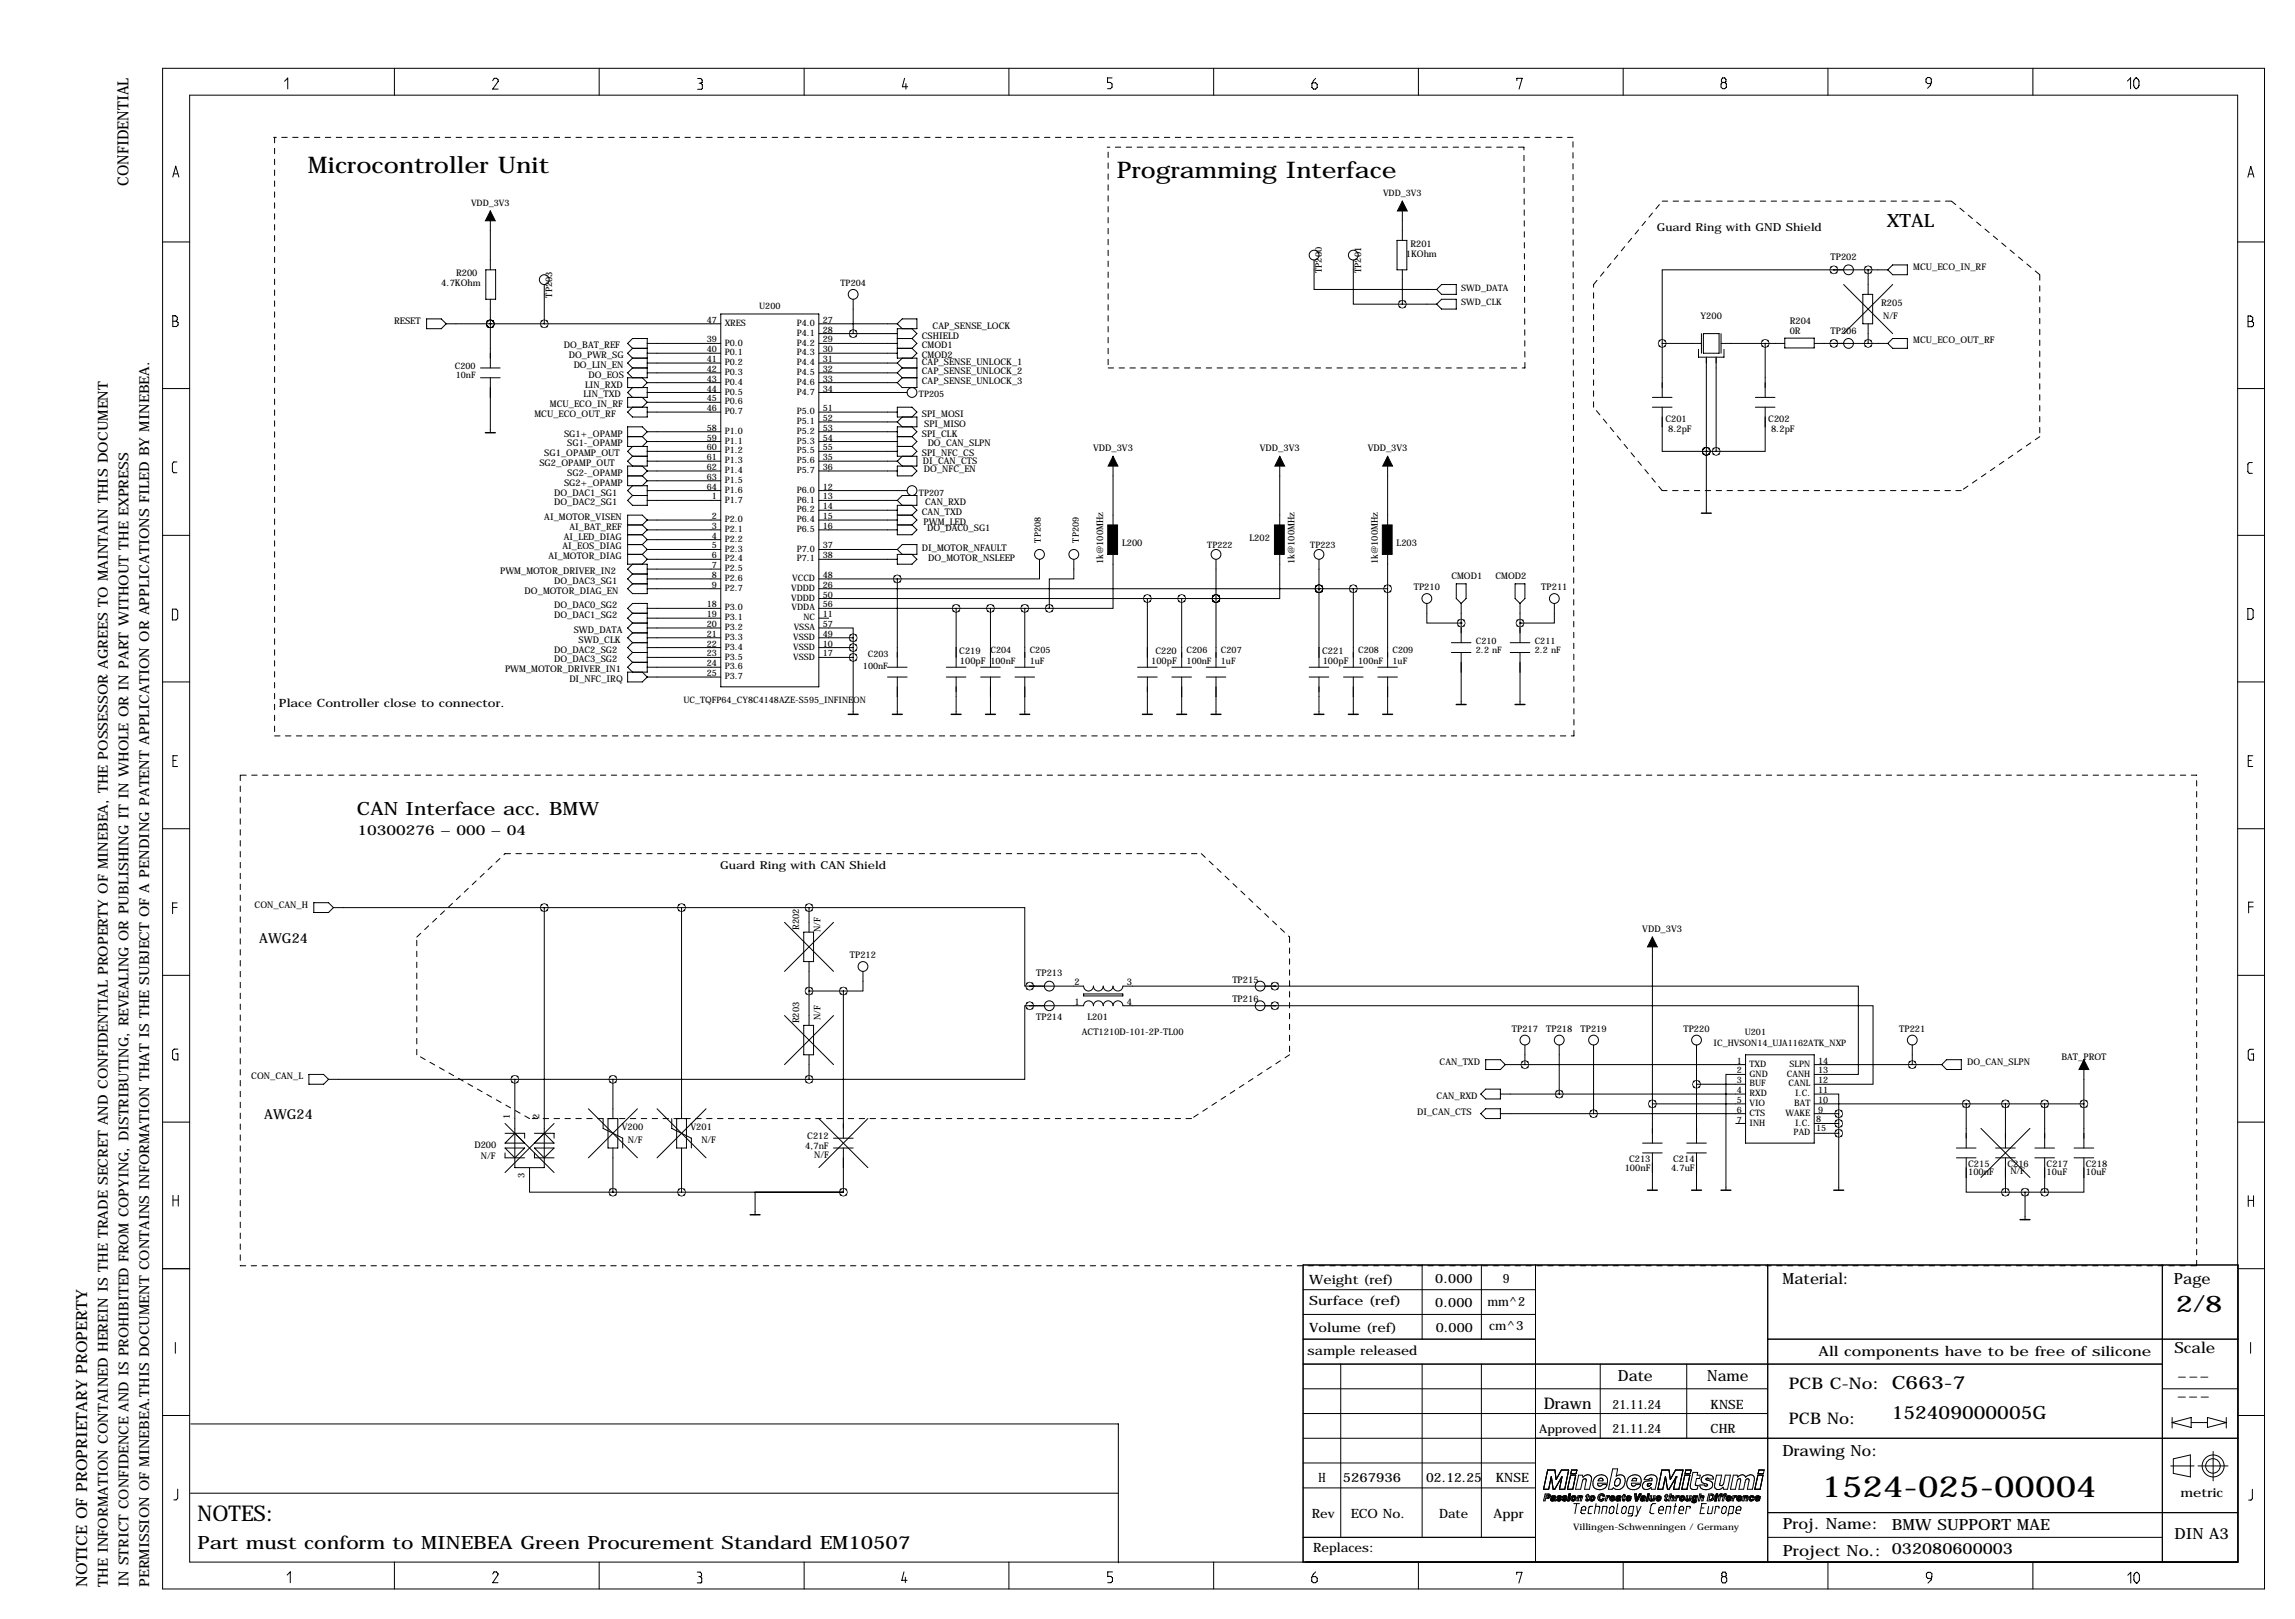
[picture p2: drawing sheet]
<svg xmlns="http://www.w3.org/2000/svg" width="594mm" height="419mm" viewBox="0 0 594 419" stroke-linecap="round" stroke-linejoin="round" font-family="sans-serif">
<defs><g id="words">
<text font-size="7.6" x="471.8" y="387.5">1524-025-00004</text>
<text font-size="6" x="563.6" y="339.7">2/8</text>
<g font-size="5.9">
<text x="79.7" y="44.8">Microcontroller Unit</text>
<text x="289.3" y="46">Programming Interface</text>
</g>
<text font-size="5.6" x="51.2" y="393.8">NOTES:</text>
<g font-size="4.7">
<text x="488.7" y="58.7">XTAL</text>
<text x="92.5" y="211.1">CAN Interface acc. BMW</text>
<text x="490" y="359.7">C663-7</text>
<text x="490" y="367.3">152409000005G</text>
<text x="51.2" y="401">Part must conform to MINEBEA Green Procurement Standard EM10507</text>
</g>
<g font-size="4.1">
<text x="463.3" y="359.6">PCB C-No:</text>
<text x="399.8" y="364.7">Drawn</text>
<text x="463.3" y="368.5">PCB No:</text>
</g>
<g font-size="4">
<text x="33.3" y="48.1" transform="rotate(-90 33.3 48.1)">CONFIDENTIAL</text>
<text x="461.7" y="332.5">Material:</text>
<text x="563.1" y="332.5">Page</text>
<text x="563.2" y="350.3">Scale</text>
<text x="419" y="357.4">Date</text>
<text x="442.2" y="357.4">Name</text>
<text x="563.6" y="362.7">---</text>
<text x="461.7" y="376.9">Drawing No:</text>
<text x="461.8" y="395.8">Proj. Name:</text>
<text x="490" y="396">BMW SUPPORT MAE</text>
<text x="563.2" y="398.3">DIN A3</text>
<text x="461.8" y="402.9">Project No.: 032080600003</text>
<text x="22.6" y="410.8" transform="rotate(-90 22.6 410.8)">NOTICE OF PROPRIETARY PROPERTY</text>
</g>
<text font-size="3.9" x="563.7" y="357.5">---</text>
<g font-size="3.6">
<text x="92.6" y="216.1">10300276 – 000 – 04</text>
<text x="67.2" y="244">AWG24</text>
<text x="68.4" y="289.7">AWG24</text>
<text x="471" y="351.1">All components have to be free of silicone</text>
<text x="27.9" y="410.8" transform="rotate(-90 27.9 410.8)">THE INFORMATION CONTAINED HEREIN IS THE TRADE SECRET AND CONFIDENTIAL PROPERTY OF MINEBEA, THE POSSESSOR AGREES TO MAINTAIN THIS DOCUMENT</text>
<text x="33.3" y="410.8" transform="rotate(-90 33.3 410.8)">IN STRICT CONFIDENCE AND IS PROHIBITED FROM COPYING, DISTRIBUTING, REVEALING OR PUBLISHING IT IN WHOLE OR IN PART WITHOUT THE EXPRESS</text>
<text x="38.6" y="410.8" transform="rotate(-90 38.6 410.8)">PERMISSION OF MINEBEA.THIS DOCUMENT CONTAINS INFORMATION THAT IS THE SUBJECT OF A PENDING PATENT APPLICATION OR APPLICATIONS FILED BY MINEBEA.</text>
</g>
<g font-size="3.3">
<text x="339.1" y="332.4">Weight (ref)</text>
<text x="371.8" y="332.2">0.000</text>
<text x="389.3" y="332.2">9</text>
<text x="339.1" y="337.8">Surface (ref)</text>
<text x="371.8" y="338.4">0.000</text>
<text x="385.3" y="338.2">mm^2</text>
<text x="339.1" y="344.9">Volume (ref)</text>
<text x="371.9" y="344.7">0.000</text>
<text x="385.7" y="344.2">cm^3</text>
<text x="338.7" y="350.7">sample released</text>
<text x="417.7" y="364.6">21.11.24</text>
<text x="443.1" y="364.6">KNSE</text>
<text x="417.7" y="371">21.11.24</text>
<text x="443.1" y="371">CHR</text>
<text x="341.5" y="383.7">H</text>
<text x="347.8" y="383.7">5267936</text>
<text x="369.4" y="383.7">02.12.25</text>
<text x="387.5" y="383.7">KNSE</text>
<text x="564.7" y="387.6">metric</text>
<text x="339.8" y="392.9">Rev</text>
<text x="349.9" y="392.9">ECO No.</text>
<text x="372.7" y="392.9">Date</text>
<text x="386.8" y="392.9">Appr</text>
<text x="340.1" y="401.8">Replaces:</text>
</g>
<text font-size="3.1" x="398.6" y="371">Approved</text>
<text font-size="3" x="72.2" y="183">Place Controller close to connector.</text>
<g font-size="2.8">
<text x="429.1" y="59.8">Guard Ring with GND Shield</text>
<text x="186.5" y="224.9">Guard Ring with CAN Shield</text>
</g>
<g font-size="2.4">
<text x="365.3" y="63.9">R201</text>
<text x="118.1" y="71.5">R200</text>
<text x="342.4" y="70.7" transform="rotate(-90 342.4 70.7)">TP200</text>
<text x="352.6" y="70.7" transform="rotate(-90 352.6 70.7)">TP201</text>
<text x="364.1" y="66.4">1KOhm</text>
<text x="474.1" y="67.3">TP202</text>
<text x="495.6" y="69.9">MCU_ECO_IN_RF</text>
<text x="114.3" y="74.1">4.7KOhm</text>
<text x="143" y="77" transform="rotate(-90 143 77)">TP203</text>
<text x="102.1" y="83.8">RESET</text>
<text x="440.5" y="82.6">Y200</text>
<text x="463.6" y="83.8">R204</text>
<text x="487.2" y="79.1">R205</text>
<text x="487.7" y="82.6">N/F</text>
<text x="238.8" y="87.6">CSHIELD</text>
<text x="241.6" y="85.1">CAP_SENSE_LOCK</text>
<text x="463.6" y="86.4">0R</text>
<text x="474.1" y="86.4">TP206</text>
<text x="495.6" y="88.9">MCU_ECO_OUT_RF</text>
<text x="146" y="90.2">DO_BAT_REF</text>
<text x="147.3" y="92.7">DO_PWR_SG</text>
<text x="148.6" y="95.3">DO_LIN_EN</text>
<text x="238.8" y="90.2">CMOD1</text>
<text x="238.8" y="92.7">CMOD2</text>
<text x="238.8" y="94.4">CAP_SENSE_UNLOCK_1</text>
<text x="151.5" y="100.3">LIN_RXD</text>
<text x="152.4" y="97.8">DO_EOS</text>
<text x="238.8" y="96.9">CAP_SENSE_UNLOCK_2</text>
<text x="238.8" y="99.5">CAP_SENSE_UNLOCK_3</text>
<text x="138.4" y="108">MCU_ECO_OUT_RF</text>
<text x="142.4" y="105.4">MCU_ECO_IN_RF</text>
<text x="151.1" y="102.9">LIN_TXD</text>
<text x="238.8" y="108">SPI_MOSI</text>
<text x="146.1" y="113">SG1+_OPAMP</text>
<text x="238.8" y="113">SPI_CLK</text>
<text x="239.4" y="110.5">SPI_MISO</text>
<text x="431.3" y="109.2">C201</text>
<text x="432.1" y="111.8">8.2pF</text>
<text x="458" y="109.2">C202</text>
<text x="458.7" y="111.8">8.2pF</text>
<text x="141" y="118.1">SG1_OPAMP_OUT</text>
<text x="146.9" y="115.6">SG1-_OPAMP</text>
<text x="238.8" y="118.1">SPI_NFC_CS</text>
<text x="240.3" y="115.6">DO_CAN_SLPN</text>
<text x="283.1" y="116.8">VDD_3V3</text>
<text x="326.3" y="116.8">VDD_3V3</text>
<text x="354.3" y="116.8">VDD_3V3</text>
<text x="139.7" y="120.7">SG2_OPAMP_OUT</text>
<text x="146.1" y="125.7">SG2+_OPAMP</text>
<text x="146.9" y="123.2">SG2-_OPAMP</text>
<text x="239" y="120.2">DI_CAN_CTS</text>
<text x="239.3" y="122.3">DO_NFC_EN</text>
<text x="143.5" y="128.3">DO_DAC1_SG1</text>
<text x="143.5" y="130.8">DO_DAC2_SG1</text>
<text x="239.6" y="130.8">CAN_RXD</text>
<text x="141" y="134.6">AI_MOTOR_VISEN</text>
<text x="147.5" y="137.2">AI_BAT_REF</text>
<text x="238.8" y="133.4">CAN_TXD</text>
<text x="239.2" y="135.9">PWM_LED</text>
<text x="240.1" y="137.6">DO_DAC0_SG1</text>
<text x="145.7" y="142.2">AI_EOS_DIAG</text>
<text x="146" y="139.7">AI_LED_DIAG</text>
<text x="238.8" y="142.6">DI_MOTOR_NFAULT</text>
<text x="290.6" y="141.4">L200</text>
<text x="323.6" y="140.1">L202</text>
<text x="361.7" y="141.4">L203</text>
<text x="129.5" y="148.6">PWM_MOTOR_DRIVER_IN2</text>
<text x="142" y="144.8">AI_MOTOR_DIAG</text>
<text x="240.4" y="145.2">DO_MOTOR_NSLEEP</text>
<text x="285.8" y="146.1" transform="rotate(-90 285.8 146.1)">1k@100MHz</text>
<text x="335.3" y="146.1" transform="rotate(-90 335.3 146.1)">1k@100MHz</text>
<text x="356.9" y="146.1" transform="rotate(-90 356.9 146.1)">1k@100MHz</text>
<text x="375.9" y="149.9">CMOD1</text>
<text x="387.4" y="149.9">CMOD2</text>
<text x="135.9" y="153.7">DO_MOTOR_DIAG_EN</text>
<text x="143.5" y="151.1">DO_DAC3_SG1</text>
<text x="366.2" y="152.8">TP210</text>
<text x="399.2" y="152.8">TP211</text>
<text x="143.5" y="157.5">DO_DAC0_SG2</text>
<text x="143.5" y="160">DO_DAC1_SG2</text>
<text x="148.6" y="163.8">SWD_DATA</text>
<text x="149.9" y="166.4">SWD_CLK</text>
<text x="130.8" y="174">PWM_MOTOR_DRIVER_IN1</text>
<text x="143.5" y="168.9">DO_DAC2_SG2</text>
<text x="143.5" y="171.4">DO_DAC3_SG2</text>
<text x="248.5" y="169.3">C219</text>
<text x="248.6" y="171.8">100pF</text>
<text x="298.1" y="171.8">100pF</text>
<text x="299.3" y="169.3">C220</text>
<text x="342.4" y="169.3">C221</text>
<text x="342.6" y="171.8">100pF</text>
<text x="147.5" y="176.5">DI_NFC_IRQ</text>
<text x="65.9" y="234.9">CON_CAN_H</text>
<text x="207" y="240.8" transform="rotate(-90 207 240.8)">R202</text>
<text x="212.5" y="241.3" transform="rotate(-90 212.5 241.3)">N/F</text>
<text x="425.4" y="241.3">VDD_3V3</text>
<text x="220.1" y="248">TP212</text>
<text x="268.4" y="252.7">TP213</text>
<text x="278.3" y="255">2</text>
<text x="291.8" y="255">3</text>
<text x="319.2" y="254.4">TP215</text>
<text x="278.3" y="260.1">1</text>
<text x="291.8" y="260.1">4</text>
<text x="319.2" y="259.5">TP216</text>
<text x="207" y="264.9" transform="rotate(-90 207 264.9)">R203</text>
<text x="212.5" y="264.2" transform="rotate(-90 212.5 264.2)">N/F</text>
<text x="268.4" y="264.2">TP214</text>
<text x="280.2" y="268">ACT1210D-101-2P-TL00</text>
<text x="281.7" y="264">L201</text>
<text x="391.6" y="267.1">TP217</text>
<text x="400.5" y="267.1">TP218</text>
<text x="409.4" y="267.1">TP219</text>
<text x="436" y="267.1">TP220</text>
<text x="491.9" y="267.1">TP221</text>
<text x="372.9" y="275.6">CAN_TXD</text>
<text x="509.5" y="275.6">DO_CAN_SLPN</text>
<text x="533.9" y="274.3">BAT_PROT</text>
<text x="65.1" y="279.4">CON_CAN_L</text>
<text x="372.1" y="284.5">CAN_RXD</text>
<text x="132.1" y="289.6" transform="rotate(-90 132.1 289.6)">1</text>
<text x="139.7" y="289.6" transform="rotate(-90 139.7 289.6)">2</text>
<text x="161.1" y="292.5">V200</text>
<text x="178.8" y="292.5">V201</text>
<text x="367" y="288.7">DI_CAN_CTS</text>
<text x="122.9" y="297.2">D200</text>
<text x="162.6" y="295.9">N/F</text>
<text x="181.7" y="295.9">N/F</text>
<text x="208.5" y="297.3">4,7nF</text>
<text x="209.1" y="294.9">C212</text>
<text x="210.9" y="299.9">N/F</text>
<text x="124.5" y="300.1">N/F</text>
<text x="135.9" y="304.9" transform="rotate(-90 135.9 304.9)">3</text>
<text x="420.8" y="303">100nF</text>
<text x="421.9" y="300.7">C213</text>
<text x="432.8" y="303">4.7uF</text>
<text x="433.4" y="300.7">C214</text>
<text x="509.8" y="302">C215</text>
<text x="509.8" y="304.3">100nF</text>
<text x="519.9" y="302">C216</text>
<text x="520.7" y="303.9">N/F</text>
<text x="530.1" y="302">C217</text>
<text x="530.1" y="304.3">10uF</text>
<text x="540.3" y="302">C218</text>
<text x="540.3" y="304.3">10uF</text>
</g>
<g font-size="2.3">
<text x="122" y="53.3">VDD_3V3</text>
<text x="358.2" y="50.8">VDD_3V3</text>
<text x="217.7" y="74">TP204</text>
<text x="378.5" y="75.3">SWD_DATA</text>
<text x="183.1" y="83.6">47</text>
<text x="196.6" y="80">U200</text>
<text x="213.1" y="83.6">27</text>
<text x="378.5" y="79.1">SWD_CLK</text>
<text x="183.1" y="88.6">39</text>
<text x="187.7" y="89.5">P0.0</text>
<text x="187.7" y="84.4">XRES</text>
<text x="206.3" y="84.4">P4.0</text>
<text x="206.3" y="86.9">P4.1</text>
<text x="206.3" y="89.5">P4.2</text>
<text x="213.1" y="86.1">28</text>
<text x="213.1" y="88.6">29</text>
<text x="117.8" y="95.5">C200</text>
<text x="183.1" y="91.2">40</text>
<text x="183.1" y="93.7">41</text>
<text x="187.7" y="92">P0.1</text>
<text x="187.7" y="94.5">P0.2</text>
<text x="206.3" y="92">P4.3</text>
<text x="206.3" y="94.5">P4.4</text>
<text x="213.1" y="91.2">30</text>
<text x="213.1" y="93.7">31</text>
<text x="118.1" y="97.9">10nF</text>
<text x="183.1" y="96.3">42</text>
<text x="183.1" y="98.8">43</text>
<text x="183.1" y="101.3">44</text>
<text x="187.7" y="97.1">P0.3</text>
<text x="187.7" y="99.6">P0.4</text>
<text x="206.3" y="97.1">P4.5</text>
<text x="206.3" y="99.6">P4.6</text>
<text x="213.1" y="96.3">32</text>
<text x="213.1" y="98.8">33</text>
<text x="213.1" y="101.3">34</text>
<text x="183.1" y="103.9">45</text>
<text x="183.1" y="106.4">46</text>
<text x="187.7" y="102.2">P0.5</text>
<text x="187.7" y="104.7">P0.6</text>
<text x="187.7" y="107.2">P0.7</text>
<text x="206.3" y="102.2">P4.7</text>
<text x="206.3" y="107.2">P5.0</text>
<text x="213.1" y="106.4">51</text>
<text x="238" y="102.9">TP205</text>
<text x="183.1" y="111.5">58</text>
<text x="187.7" y="112.3">P1.0</text>
<text x="206.3" y="109.8">P5.1</text>
<text x="206.3" y="112.3">P5.2</text>
<text x="213.1" y="109">52</text>
<text x="213.1" y="111.5">53</text>
<text x="183.1" y="114">59</text>
<text x="183.1" y="116.6">60</text>
<text x="183.1" y="119.1">61</text>
<text x="187.7" y="114.9">P1.1</text>
<text x="187.7" y="117.4">P1.2</text>
<text x="187.7" y="119.9">P1.3</text>
<text x="206.3" y="119.9">P5.6</text>
<text x="206.3" y="114.9">P5.3</text>
<text x="206.3" y="117.4">P5.5</text>
<text x="213.1" y="119.1">35</text>
<text x="213.1" y="114">54</text>
<text x="213.1" y="116.6">55</text>
<text x="183.1" y="121.7">62</text>
<text x="183.1" y="124.2">63</text>
<text x="187.7" y="122.5">P1.4</text>
<text x="187.7" y="125">P1.5</text>
<text x="206.3" y="122.5">P5.7</text>
<text x="213.1" y="121.7">36</text>
<text x="183.1" y="126.7">64</text>
<text x="184.4" y="129.3">1</text>
<text x="187.7" y="130.1">P1.7</text>
<text x="187.7" y="127.6">P1.6</text>
<text x="206.3" y="127.6">P6.0</text>
<text x="206.3" y="130.1">P6.1</text>
<text x="213.1" y="126.7">12</text>
<text x="213.1" y="129.3">13</text>
<text x="213.1" y="131.8">14</text>
<text x="238" y="128.3">TP207</text>
<text x="184.4" y="134.4">2</text>
<text x="184.4" y="136.9">3</text>
<text x="187.7" y="135.2">P2.0</text>
<text x="187.7" y="137.7">P2.1</text>
<text x="206.3" y="132.6">P6.2</text>
<text x="206.3" y="135.2">P6.4</text>
<text x="206.3" y="137.7">P6.5</text>
<text x="213.1" y="134.4">15</text>
<text x="213.1" y="136.9">16</text>
<text x="184.4" y="139.4">4</text>
<text x="184.4" y="142">5</text>
<text x="187.7" y="140.3">P2.2</text>
<text x="187.7" y="142.8">P2.3</text>
<text x="206.3" y="142.8">P7.0</text>
<text x="213.1" y="142">37</text>
<text x="269.6" y="140.4" transform="rotate(-90 269.6 140.4)">TP208</text>
<text x="279.4" y="140.4" transform="rotate(-90 279.4 140.4)">TP209</text>
<text x="312.7" y="141.8">TP222</text>
<text x="339.4" y="141.8">TP223</text>
<text x="184.4" y="144.5">6</text>
<text x="184.4" y="147.1">7</text>
<text x="184.4" y="149.6">8</text>
<text x="187.7" y="145.3">P2.4</text>
<text x="187.7" y="147.9">P2.5</text>
<text x="206.3" y="145.3">P7.1</text>
<text x="213.1" y="144.5">38</text>
<text x="213.1" y="149.6">48</text>
<text x="184.4" y="152.1">9</text>
<text x="187.7" y="150.4">P2.6</text>
<text x="187.7" y="153">P2.7</text>
<text x="204.9" y="153">VDDD</text>
<text x="204.9" y="155.5">VDDD</text>
<text x="205.2" y="150.4">VCCD</text>
<text x="213.1" y="152.1">26</text>
<text x="213.1" y="154.7">50</text>
<text x="183.1" y="157.2">18</text>
<text x="183.1" y="159.8">19</text>
<text x="187.7" y="158">P3.0</text>
<text x="187.7" y="160.6">P3.1</text>
<text x="205" y="158">VDDA</text>
<text x="208.1" y="160.6">NC</text>
<text x="213.1" y="159.8">11</text>
<text x="213.1" y="157.2">56</text>
<text x="183.1" y="162.3">20</text>
<text x="183.1" y="164.8">21</text>
<text x="183.1" y="167.4">22</text>
<text x="187.7" y="163.1">P3.2</text>
<text x="187.7" y="165.7">P3.3</text>
<text x="205.4" y="165.7">VSSD</text>
<text x="205.6" y="163.1">VSSA</text>
<text x="213.1" y="167.4">10</text>
<text x="213.1" y="164.8">49</text>
<text x="213.1" y="162.3">57</text>
<text x="382.3" y="166.6">C210</text>
<text x="397.5" y="166.6">C211</text>
<text x="183.1" y="169.9">23</text>
<text x="183.1" y="172.5">24</text>
<text x="187.7" y="168.2">P3.4</text>
<text x="187.7" y="170.7">P3.5</text>
<text x="187.7" y="173.3">P3.6</text>
<text x="205.4" y="168.2">VSSD</text>
<text x="205.4" y="170.7">VSSD</text>
<text x="213.1" y="169.9">17</text>
<text x="223.5" y="173.1">100nF</text>
<text x="224.8" y="170.2">C203</text>
<text x="256.5" y="168.9">C204</text>
<text x="256.5" y="171.8">100nF</text>
<text x="266.7" y="168.9">C205</text>
<text x="266.7" y="171.8">1uF</text>
<text x="307.3" y="168.9">C206</text>
<text x="307.3" y="171.8">100nF</text>
<text x="316.2" y="168.9">C207</text>
<text x="316.2" y="171.8">1uF</text>
<text x="351.8" y="168.9">C208</text>
<text x="351.8" y="171.8">100nF</text>
<text x="360.7" y="168.9">C209</text>
<text x="360.7" y="171.8">1uF</text>
<text x="382.3" y="169">2.2 nF</text>
<text x="397.5" y="169">2.2 nF</text>
<text x="183.1" y="175">25</text>
<text x="187.7" y="175.8">P3.7</text>
<text x="177" y="182">UC_TQFP64_CY8C4148AZE-S595_INFINEON</text>
<text x="451.9" y="268">U201</text>
<text x="443.8" y="270.9">IC_HVSON14_UJA1162ATK_NXP</text>
<text x="449.8" y="275.3">1</text>
<text x="470.9" y="275.3">14</text>
<text x="449.8" y="277.9">2</text>
<text x="449.8" y="280.4">3</text>
<text x="453.1" y="276.1">TXD</text>
<text x="453.1" y="278.7">GND</text>
<text x="453.1" y="281.2">BUF</text>
<text x="462.8" y="278.7">CANH</text>
<text x="463.2" y="281.2">CANL</text>
<text x="463.5" y="276.1">SLPN</text>
<text x="470.9" y="277.9">13</text>
<text x="470.9" y="280.4">12</text>
<text x="449.8" y="283">4</text>
<text x="449.8" y="285.5">5</text>
<text x="453.1" y="283.8">RXD</text>
<text x="453.1" y="286.3">VIO</text>
<text x="464.7" y="286.3">BAT</text>
<text x="465" y="283.8">I.C.</text>
<text x="470.9" y="283">11</text>
<text x="470.9" y="285.5">10</text>
<text x="449.8" y="288">6</text>
<text x="449.8" y="290.6">7</text>
<text x="453.1" y="288.8">CTS</text>
<text x="453.1" y="291.4">INH</text>
<text x="462.4" y="288.8">WAKE</text>
<text x="464.6" y="293.9">PAD</text>
<text x="465" y="291.4">I.C.</text>
<text x="470.4" y="290.3">8</text>
<text x="470.4" y="292.9">15</text>
<text x="470.9" y="288">9</text>
<text x="407.5" y="396">Villingen-Schwenningen / Germany</text>
</g>
</g></defs>
<g fill="none" stroke="#000" stroke-width=".26">
<path d="M42.1 17.7h544.4v393.6h-544.4zM102.2 17.7v6.9M155.2 17.7v6.9M208.3 17.7v6.9M261.3 17.7v6.9M314.4 17.7v6.9M367.4 17.7v6.9M420.4 17.7v6.9M473.5 17.7v6.9M526.5 17.7v6.9M73.7 21l.8-.8v2.8M127.6 20.9l.4-.6h.6l.4 .4v.4l-1.4 2h1.4"/>
<path d="M180.7 20.3h.8l.4 .4v.6l-.4 .2M181.1 21.5h.4M181.5 21.5l.4 .4v1l-.2 .2h-1M234.3 20.3l-.6 2.2h1.4M234.6 21.6v1.5M288 20.2h-1.1v1.1h.7l.4 .4v.9l-.4 .4h-.7M340.8 20.3l-1 1.3v1.1l.4 .4h.6l.4-.4v-.9l-.4-.4h-.9M392.9 20.9v-.6h1.4l-.9 2.8M446.2 21.3l-.4 .4v.9l.4 .4h.5l.4-.4v-.9l-.4-.4M446.2 21.3l-.3-.1v-.6l.3-.4h.5l.3 .4v.6l-.3 .1M446.2 21.3h.5M500.1 21.6h-.8l-.4-.4v-.7l.4-.4h.5l.4 .4-.2 1.5-.7 .9"/>
<path d="M551 21l.8-.8v2.8M552.8 20.6l.6-.4 .6 .8v1.1l-.6 .9-.6-.4-.1-.5zM44.8 45.8l.7-2.8 .8 2.8M45 45h1.1M127 54.6v15.3M363.2 52.1v10.1M582.2 45.9l.8-2.8 .8 2.8M582.5 45.1h1M42.1 62.6h7M125.8 69.9h2.6v7.6h-2.6zM127 77.5v17.7M141 73.7v10.1"/>
<path d="M221 77.5v8.9M340.4 67.3v7.6h31.7M350.5 67.3v11.4h12.7M361.8 62.2h2.6v7.7h-2.6zM363.2 69.9v8.8M363.2 78.7h8.9M373.4 77.5h3.8v2.5h-3.8l-1.3-1.3zM373.4 73.7h3.8v2.5h-3.8l-1.3-1.3zM475 69.9h.1M475 69.9h-44.5v19M475 69.9h13.9M477.5 73.7l12.7 12.7"/>
<path d="M482.5 76.2h2.5v7.6h-2.5zM483.9 69.9v6.3M488.9 69.9l1.3-1.3h3.8v2.5h-3.8zM490.2 73.7l-12.7 12.7M579.6 62.6h6.9M44.8 83.2h.9l.4 .3v.6l-.4 .4h-.9v-2.8l.7 .1 .4 .3v.7l-.4 .4M110.5 82.6h3.8l1.3 1.2-1.3 1.3h-3.8zM115.6 83.8h71.1M124.5 95.2h5M124.5 97.8h5M127 83.8h.1M127 97.8v14.2"/>
<path d="M163.8 95.2l-1.2 1.3 1.2 1.3M163.8 95.2h3.8M163.8 90.2l-1.2-1.3 1.2-1.3h3.8v10.2h-5v2.5h5v2.6h-5v2.5h5v2.5h-3.8l-1.2-1.2 1.2-1.3M163.8 90.2h3.8M163.8 90.2l-1.2 1.2 1.2 1.3M163.8 92.7h3.8M163.8 92.7l-1.2 1.3 1.2 1.2M166.4 97.8l1.2 1.3M167.6 91.4h19.1M167.6 88.9h19.1M167.6 94h19.1M167.6 96.5h19.1"/>
<path d="M167.6 99.1h19.1M167.6 99.1l-1.2 1.2M186.7 81.3h25.4v96.5h-25.4zM212.1 91.4h20.3M212.1 86.4h20.3M212.1 88.9h20.3M212.1 83.8h20.3M212.1 94h20.3M212.1 96.5h20.3M212.1 99.1h20.3M232.4 83.8l1.3-1.2h3.8v2.5h-5.1v7.6h5.1v7.6h-3.8l-1.3-1.2M232.4 90.2h3.8"/>
<path d="M232.4 87.6h3.8M232.4 83.8l1.3 1.3M232.4 94l1.3 1.2M232.4 96.5l1.3 1.3M233.7 95.2h3.8M233.7 97.8h3.8M233.7 92.7l-1.3 1.3M233.7 95.2l-1.3 1.3M233.7 97.8l-1.3 1.3M236.2 87.6l1.3 1.3-1.3 1.3M236.2 85.1l1.3 1.3-1.3 1.2M236.2 90.2l1.3 1.2-1.3 1.3"/>
<path d="M430.5 88.9h10.2M430.5 88.9v14M439.9 90.4v2.1h6.6v-2.1M440.7 86.4v5M441.2 86.4h4.1v5h-4.1zM442 92.5v40.3M444.5 92.5v24.3M445.8 86.4v5M445.8 88.9h16.5M457.2 88.9v14M462.3 87.5h7.6v2.6h-7.6zM469.9 88.9h19"/>
<path d="M475 88.9h.1M483.9 83.8v5.1M490.2 87.6h3.8v2.6h-3.8l-1.3-1.3zM582.3 83.2h1l.4 .4v.6l-.4 .4h-1v-2.8h.6l.6 .4v.6l-.4 .4M42.1 100.6h7M45.8 119.6h-.8l-.3 .4v2l.3 .4h.8M162.6 113h3.8M163.8 100.3l-1.2 1.3 1.2 1.3M163.8 115.6l-1.2 1.2 1.2 1.3M163.8 118.1l-1.2 1.3 1.2 1.2M163.8 118.1h3.8M166.4 113l1.2 1.3"/>
<path d="M166.4 102.9l1.2 1.2M167.6 111.8l-1.2-1.3h-3.8v5.1h5v5h-5v5.1h5v5.1h-3.8l-1.2-1.3 1.2-1.2M167.6 101.6h19.1M167.6 119.4h19.1M167.6 104.1h19.1M167.6 106.7h19.1M167.6 111.8h19.1M167.6 114.3h19.1M167.6 116.8h19.1M167.6 111.8l-1.2 1.2M167.6 114.3l-1.2 1.3M167.6 104.1l-1.2 1.3"/>
<path d="M212.1 101.6h22.8M212.1 119.4h20.3M212.1 106.7h20.3M212.1 109.2h20.3M212.1 111.8h20.3M212.1 114.3h20.3M212.1 116.8h20.3M232.4 113h3.8M232.4 115.6h3.8M232.4 109.2l1.3 1.3M232.4 119.4l1.3 1.2M233.7 107.9l-1.3 1.3"/>
<path d="M233.7 118.1l-1.3 1.3M236.2 107.9l1.3-1.2-1.3-1.3h-3.8v2.5h5.1v2.6h-5.1v7.6h5.1v2.5h-5.1v2.6h3.8l1.3-1.3-1.3-1.3M236.2 115.6l1.3 1.2-1.3 1.3M236.2 110.5l1.3 1.3-1.3 1.2M236.2 113l1.3 1.3-1.3 1.3M288.3 118.1v17.8M331.5 118.1v17.8M359.4 118.1v17.8M428 102.9h5.1M428 105.4h5.1M430.5 105.4v11.4h11.5M442 116.8h.1"/>
<path d="M442 116.8h2.5M454.7 102.9h5M454.7 105.4h5M457.2 105.4v11.4h-12.7M579.6 100.6h6.9M583.4 119.7h-.8l-.4 .4v2l.4 .4h.8M42.1 138.6h7M162.6 135.9h3.8M162.6 123.2h3.8M162.6 138.4h3.8M163.8 125.7l-1.2 1.3 1.2 1.3M163.8 128.3h3.8"/>
<path d="M166.4 138.4l1.2 1.3M166.4 120.6l1.2 1.3M166.4 123.2l1.2 1.3M166.4 135.9l1.2 1.3M167.6 134.6l-1.2-1.3h-3.8v12.8h5v7.6h-3.8l-1.2-1.3 1.2-1.3M167.6 129.5h19.1M167.6 134.6h19.1M167.6 137.2h19.1M167.6 139.7h19.1M167.6 127h19.1M167.6 121.9h19.1M167.6 124.5h19.1"/>
<path d="M167.6 121.9l-1.2 1.3M167.6 124.5l-1.2 1.2M167.6 134.6l-1.2 1.3M167.6 137.2l-1.2 1.2M167.6 139.7l-1.2 1.3M212.1 129.5h20.3M212.1 134.6h20.3M212.1 137.2h20.3M212.1 127h22.8M212.1 132.1h20.3M212.1 121.9h20.3M232.4 129.5l1.3-1.2h3.8v2.5h-5.1v7.6h3.8l1.3-1.2-1.3-1.3"/>
<path d="M232.4 133.3h3.8M232.4 129.5l1.3 1.3M232.4 135.9h3.8M236.2 133.3l1.3 1.3-1.3 1.3M236.2 130.8l1.3 1.3-1.3 1.2M579.6 138.6h6.9M44.7 157.7h.9l.4 .4v2l-.4 .4h-.9zM162.6 141h3.8M162.6 143.5h3.8M163.8 158.8l-1.2-1.3 1.2-1.3h3.8v17.8h-5v2.5h3.8l1.2-1.2M163.8 148.6h3.8M163.8 148.6l-1.2 1.3 1.2 1.2"/>
<path d="M163.8 151.1h3.8M163.8 158.8h3.8M163.8 158.8l-1.2 1.2 1.2 1.3M163.8 146.1l-1.2 1.2 1.2 1.3M166.4 143.5l1.2 1.3M166.4 141l1.2 1.2M167.6 142.2h19.1M167.6 144.8h19.1M167.6 147.3h19.1M167.6 149.9h19.1M167.6 152.4h19.1M167.6 157.5h19.1"/>
<path d="M167.6 144.8l-1.2 1.3M167.6 142.2l-1.2 1.3M212.1 142.2h20.3M212.1 144.8h20.3M212.1 149.9h20.3M212.1 152.4h147.3M212.1 157.5h59.7M212.1 154.9h102.9M232.4 142.2l1.3-1.2h3.8v2.5h-5.1v2.6h3.8l1.3-1.3-1.3-1.3M232.4 149.9v22.8M232.4 142.2l1.3 1.3M247.6 157.5v15.2"/>
<path d="M256.5 157.5v15.2M265.4 157.5v15.2M269.2 144.8v5.1h-36.8M278.1 144.8v5.1h-6.3v7.6M288.3 143.5v14h-16.5M297.2 154.9v17.8M306.1 154.9v17.8M315 154.9h.1M315 144.8v27.9M331.5 143.5v11.4h-16.5M341.6 152.4h.1M341.6 144.8v27.9"/>
<path d="M350.5 152.4v20.3M359.4 143.5v29.2M369.6 156.2v5.1h8.9M377.2 151.1h2.5v3.8l-1.2 1.3-1.3-1.3zM378.5 156.2v10.2M392.4 151.1h2.6v3.8l-1.3 1.3-1.3-1.3zM393.7 156.2v10.2M402.6 156.2v5.1h-8.9M582.2 157.5h1l.4 .4v2l-.4 .4h-1zM42.1 176.5h7M163.8 166.4h3.8M163.8 168.9h3.8"/>
<path d="M163.8 161.3h3.8M163.8 161.3l-1.2 1.3 1.2 1.2M163.8 163.8h3.8M163.8 163.8l-1.2 1.3 1.2 1.3M163.8 166.4l-1.2 1.2 1.2 1.3M163.8 168.9l-1.2 1.3 1.2 1.2M163.8 171.4h3.8M163.8 171.4l-1.2 1.3 1.2 1.3M166.4 174l1.2 1.3M167.6 172.7h19.1M167.6 175.3h19.1M167.6 167.6h19.1"/>
<path d="M167.6 160h19.1M167.6 170.2h19.1M167.6 162.6h19.1M167.6 165.1h19.1M212.1 162.6h8.9v2.5M212.1 167.6h8.9M212.1 160h2.5M212.1 170.2h8.9M212.1 165.1h8.9M221 165.1v19.8M229.9 172.7h5M229.9 175.3h5"/>
<path d="M232.4 175.3v9.6M245.1 172.7h5.1M245.1 175.3h5.1M247.6 175.3v9.6M254 172.7h5.1M254 175.3h5.1M256.5 175.3v9.6M262.9 172.7h5.1M262.9 175.3h5.1M265.4 175.3v9.6M294.6 172.7h5.1M294.6 175.3h5.1"/>
<path d="M297.2 175.3v9.6M303.5 172.7h5.1M303.5 175.3h5.1M306.1 175.3v9.6M312.4 172.7h5.1M312.4 175.3h5.1M315 175.3v9.6M339.1 172.7h5.1M339.1 175.3h5.1M341.6 175.3v9.6M348 172.7h5.1M348 175.3h5.1"/>
<path d="M350.5 175.3v9.6M356.9 172.7h5M356.9 175.3h5M359.4 175.3v9.6M375.9 166.4h5.1M375.9 168.9h5.1M378.5 161.3h.1M378.5 168.9v13.5M391.2 166.4h5M391.2 168.9h5M393.7 161.3h.1M393.7 168.9v13.5"/>
<path d="M579.6 176.5h6.9M44.8 196.8h.8M46 195.6h-1.2v2.8h1.2M582.3 196.8h.8M583.5 195.6h-1.2v2.8h1.2M42.1 214.5h7M579.6 214.5h6.9M44.7 234.9h1.2M45.9 233.7h-1.2v2.8M81.3 233.7h3.8l1.3 1.2-1.3 1.3h-3.8zM86.4 234.9h123.1M141 234.9v67.4h-7.7v-22.9"/>
<path d="M176.5 234.9v54.7M203.2 238.8l12.7 12.7M209.5 234.9h55.9v20.4h15.3a1.27 1.27 0 0 0 1.2 1.2 1.27 1.27 0 0 0 1.3-1.2 1.27 1.27 0 0 0 1.3 1.2 1.27 1.27 0 0 0 1.3-1.2 1.27 1.27 0 0 0 1.2 1.2 1.27 1.27 0 0 0 1.3-1.2 1.27 1.27 0 0 0 1.3 1.2 1.27 1.27 0 0 0 1.2-1.2h39.4M209.5 234.9v6.4M215.9 238.8l-12.7 12.7M582.4 234.7h1.2M583.6 233.5h-1.2v2.8M42.1 252.5h7M208.2 241.3h2.5v7.6h-2.5zM209.5 248.9v16.5M209.5 256.5h8.9M218.4 256.5v38.1"/>
<path d="M223.5 251.5v5h-5.1M280.7 257.3h10.1v.5h-10.1zM330.2 255.3h.1M330.2 255.3h151.1v22.8h-11.4M428 242.6v53.3M579.6 252.5h6.9M46.1 271.6h-1l-.4 .4v2l.4 .4h1v-1.6h-.6M80 278.1h3.8l1.3 1.3-1.3 1.3h-3.8zM85.1 279.4h124.4M158.7 279.4v10.2M203.2 262.9l12.7 12.7M208.2 265.4h2.5v7.6h-2.5z"/>
<path d="M209.5 273v6.4M215.9 262.9l-12.7 12.7M330.2 260.4h-39.4a1.27 1.27 0 0 0-1.2-1.3 1.27 1.27 0 0 0-1.3 1.3 1.27 1.27 0 0 0-1.3-1.3 1.27 1.27 0 0 0-1.2 1.3 1.27 1.27 0 0 0-1.3-1.3 1.27 1.27 0 0 0-1.3 1.3 1.27 1.27 0 0 0-1.3-1.3 1.27 1.27 0 0 0-1.2 1.3h-15.3v19h-55.9M330.2 260.4h.1M330.2 260.4h154.9v20.3h-15.2M384.8 274.3h3.8l1.3 1.3-1.3 1.3h-3.8zM389.9 275.6h62.2M395 270.5v5.1M403.9 270.5v12.7M412.7 270.5v17.8M439.4 270.5v25.4M452.1 278.1h-5.1v30"/>
<path d="M452.1 273h17.8v22.9h-17.8zM469.9 275.6h33M495.3 270.5v5.1M504.2 274.3h3.8v2.6h-3.8l-1.3-1.3zM539.8 274.3v22.9M583.7 271.6h-1l-.4 .4v2l.4 .4h1v-1.6h-.6M42.1 290.5h7M130.8 290.8l12.7 12.7M130.8 293.4h5.1v1.2M130.8 297.2h5.1l-2.6 2.5zM130.8 298.4v1.3h5.1M133.3 293.4l-2.5 2.5h5.1"/>
<path d="M138.4 293.4h5.1v1.2M138.4 297.2h5.1l-2.5 2.5zM138.4 298.4v1.3h5.1M141 293.4l2.5 2.5h-5.1M143.5 290.8l-12.7 12.7M152.4 287l12.7 12.7M156.2 289.6v2.5l5.1 2.5v2.6M157.5 289.6h2.5v7.6h-2.5zM158.7 297.2v11.4M165.1 287l-12.7 12.7M170.2 287l12.7 12.7M174 289.6v2.5l5.1 2.5v2.6"/>
<path d="M175.3 289.6h2.5v7.6h-2.5zM176.5 297.2v11.4M182.9 287l-12.7 12.7M212.1 289.6l12.7 12.7M215.9 297.2h5.1M215.9 294.6h5.1M218.4 297.2v11.4M224.8 289.6l-12.7 12.7M383.5 288.3l1.3-1.3h3.8v2.6h-3.8zM383.5 283.2l1.3-1.3h3.8v2.6h-3.8zM388.6 283.2h63.5M388.6 288.3h63.5"/>
<path d="M425.4 295.9h5.1M425.4 298.4h5.1M428 298.4v9.7M428 285.8h24.1M436.9 295.9h5.1M436.9 298.4h5.1M439.4 298.4v9.7M439.4 280.7h12.7M449.6 290.8h2.5M469.9 283.2h6.3v5.1M469.9 293.4h6.3M469.9 285.8h69.9"/>
<path d="M469.9 288.3h6.3M469.9 290.8h6.3M476.2 288.3v19.8M506.7 297.2h5.1M506.7 299.7h5.1M509.3 299.7v8.9h10.1M509.3 285.8v11.4M513.1 292.1l12.7 12.7M516.9 297.2h5.1M516.9 299.7h5.1M519.4 285.8v11.4M519.4 299.7v8.9"/>
<path d="M525.8 292.1l-12.7 12.7M527 297.2h5.1M527 299.7h5.1M529.6 285.8v11.4M529.6 299.7v8.9M537.2 297.2h5.1M537.2 299.7h5.1M539.8 299.7v8.9h-10.2M579.6 290.5h6.9M44.8 310.6h1.4M44.8 309.4v2.8M46.2 309.4v2.8"/>
<path d="M137.2 302.3v6.3h21.5M158.7 308.6h59.7M218.4 308.6h-22.8v5.9M519.4 308.6h10.2M524.5 308.6v7.1M582.3 309.5v2.8M582.3 310.7h1.4M583.7 309.5v2.8M42.1 328.4h7M337.5 333.9h60.2M368.4 327.5v19.2M383.7 327.5v19.2"/>
<path d="M397.7 327.5v76.9M457.9 327.5v76.9M560.1 327.5v76.9M579.6 328.4h6.9M45.4 347.5v2.8M337.5 353.1h222.6M337.5 346.7h60.2M337.5 359.5h120.4M337.5 340.3h60.2M347.3 353.1v44.9M368.4 353.1v44.9M383.7 353.1v44.9"/>
<path d="M414.5 353.1v19.2M436.9 353.1v19.2M457.9 346.7h121.8M560.1 359.5h19.6M582.9 347.5v2.8M42.1 366.4h7M49.4 368.6h240.3v36M337.5 372.3h242.2M337.5 378.7h60.2M337.5 365.9h120.4M562.3 379.5h6M562.6 368.2h.1"/>
<path d="M562.6 368.2l4.9-1.3v2.6zM562.6 366.9v2.8M562.9 377.6l4.4-1v5.7l-4.4-.9zM567.5 368.2h4.3M569.3 379.5h7.8M571.8 366.9l4.8 1.3-4.8 1.3zM573.2 375.7v7.6M576.6 366.9v2.8M579.6 366.4h6.9M46 385.5v2.4l-.4 .4h-.6M49.3 386.5h240.4M337.5 398h60.2"/>
<path d="M337.5 385.2h60.2M400.2 386.7l1.1 .1 .2 .2v.5l-.5 .4h-.6l-.2 .6h-.4zM400.5 387h.6v.5l-.7 .1zM400.9 387.9h.1M400.9 380.5h1.8l.3 2.4 1.4-2.4h1.9l-1 5h-1.4l.7-3.2-1.9 3.2h-.4l-.5-3.2-.7 3.2h-1.3zM401.1 387.5h.1M401.1 387.1h.1M401.1 387.1l.1 .1M401.2 387.3h-.1M401.5 386.9v.1M401.7 388.5h.1M402 388.3h.1"/>
<path d="M402 388.2h.1M402 388.1h.1M402 388.1l.5-.2-.3 .4h-.2M402 388.1v.2M402 388.6h.1M402 388h.1M402.1 388.3h.1M402.1 387.5v.1M402.2 387.5h.1M402.2 388h.1M402.3 388.3h.1M402.4 388.2h.1"/>
<path d="M402.4 388.1v.1M402.4 387.9v.1M402.5 387.7h-.1a.57 .57 0 0 0-.6 .1 .57 .57 0 0 0-.1 .6l.3 .2M402.5 387.5l-.7 .1 .4-.4h.5l.2 .3M402.5 387.5h.1M402.6 387.7h.1M402.6 387.6h.1M402.6 387.5v.2M402.7 388.4h.1M402.7 388.4l.1 .1M402.8 388.5h.1M402.8 388.5h-.4v-.1l-.4 .2"/>
<path d="M402.9 387.5l-.2 .9M402.9 387.5h.1M403.1 388.2h.1M403.1 388.2l.2 .2M403.3 388.4l.4 .2M403.3 388.4h.1M403.4 388.5h.1M403.4 387.8h.1M403.5 388.1h.1M403.5 388.1l.2 .2 .3-.1M403.5 388.1l-.4 .1M403.6 388.3h.1"/>
<path d="M403.7 388.6h.1M403.7 387.5h.1M403.7 387.5l.1 .2M403.8 388.3h.1M403.8 387.7h.1M403.8 387.7l.2 .1a.44 .44 0 0 1 .2 .5 .44 .44 0 0 1-.5 .3M403.9 388h.1M403.9 387.2h.1M403.9 387.4h.1M403.9 387.4l.5 .2-.3-.4h-.4l-.4 .3v.3l.6 .2M403.9 388l.1 .2M403.9 387.4l-.1 .1"/>
<path d="M404 388.2h.1M404 388.1h.1M404 387.5h.1M404.3 388.2h.1M404.6 388.2h.1M404.8 387.4v.1M404.9 388.1h.1M404.9 388.1l.2 .2 .3-.1M404.9 388.1h-.3v.2l.5 .3M405.1 388.6h.1M405.1 387.5h.1M405.1 387.5l.1 .2"/>
<path d="M405.2 388.3h.1M405.2 387.5l.2-.1 .1 .2h.3v-.1l-.1-.3h-.6l-.4 .3 .1 .3 .6 .3M405.2 387.7h.1M405.2 387.7l.5 .2 .1 .3-.7 .4M405.3 387.2h.1M405.4 388.2h.1M405.4 388.1h.1M405.4 388.1v.1M406.3 387.2h.4l-.3 1.3h-.4zM406.4 386.7h.4l-.1 .3h-.4zM406.8 381.9h1.3l-.7 3.6h-1.4zM407 387.5l.4-.3h.4a.68 .68 0 0 1 .1 1.2 .68 .68 0 0 1-1-.5z"/>
<path d="M407 388.3v.1M407.1 380.5h1.3l-.2 1h-1.3zM407.2 388h.1M407.3 388.2h.1M407.3 388.2h.4M407.3 387.6v.6M407.4 387.5h.4M407.5 388.3h.1M407.5 387.5h.1M407.5 387.5l-.2 .2M407.6 389.2h1.5M407.7 387.5h.1"/>
<path d="M407.7 388.2h.1M407.8 387.5h.1M407.8 387.5l.1 .3-.2 .4M407.9 387.2h.1M408.2 387.6h.1M408.4 389.2l-.5 2.6M408.9 387.8h.1M408.9 381.9h1l.1 .5a1.18 1.18 0 0 1 1.2-.7 1.18 1.18 0 0 1 1 1l-.5 2.8h-1.3l.4-2.6a.62 .62 0 0 0-.6 0 .62 .62 0 0 0-.3 .6l-.5 2h-1.3zM409 387.4h.1M409 387.4v-.2h-.3l-.3 1.3h.4l.1-.7M409.2 387.2h.1M409.2 387.2l.6 .1-.2 1.2h-.4l.2-.7-.1-.3"/>
<path d="M409.2 387.2l-.2 .2M409.2 387.5l-.3 .3M409.3 387.5h-.2M409.4 387.5h.1M409.5 390.9h1.2l.1-.6-.3-.4h-.4l-.4 .4-.3 1.2 .4 .3h.7M409.6 387.2h.1M409.8 387.3h.1M410.8 388.4h.1M410.8 388.2l.2-.7h-.3l.1-.3h.2l.1-.4h.3v.4h.2v.3h-.3l-.1 .7M410.8 388.2v.2M410.8 388.2v.1M411.2 388.2h.1"/>
<path d="M411.2 388.2v.1M411.2 388.3h.1M411.2 388.3h.2l-.1 .2-.5-.1M411.2 381.8h.1M412 387.3l.7-.1 .4 .4a.87 .87 0 0 1-.9 1l-.5-.5zM412.1 388h.1M412.1 388.2h.1M412.1 388.1v.1M412.2 388.3h.1M412.2 387.6h.1M412.3 387.5h.3M412.3 388.3h.1"/>
<path d="M412.4 387.5l-.3 .4 .1 .4M412.5 389.9h-.7l-.2 .2-.3 1.6 .9 .1M412.6 388.2h.1M412.6 388.2l-.4 .1M412.6 387.5h.1M412.6 387.5v.7M412.7 387.6h.1M412.8 387.2h.1M413.1 382.5a1.9 1.9 0 0 1 3.3 .4l-.1 1h-2.5a.63 .63 0 0 0 .4 .8 .63 .63 0 0 0 .8-.4h1.3a1.98 1.98 0 0 1-1.8 1.3 1.98 1.98 0 0 1-1.9-1.1v-.9zM413.3 389.9h.9l.2 .2-.3 1.7M413.4 389.2l-.4 2.6M413.9 387.6h.1"/>
<path d="M414.3 387.8h.1M414.3 382.7l-.4 .6h1.2v-.5M414.3 382.7h.1M414.4 382.7l.6 .1M414.7 388.6h.1M414.8 391.8l.4-1.9h.9l.2 .2-.3 1.7M414.8 388.2h.1M414.9 387h.1M414.9 387a.69 .69 0 0 0-.6 .5 .69 .69 0 0 0 .2 .7h.4l.2-.3h.4l-.2 .3a.8 .8 0 0 1-.8 .3 .8 .8 0 0 1-.6-.6l.1-.7a.86 .86 0 0 1 .8-.5 .86 .86 0 0 1 .8 .6h-.4l-.1-.2M414.9 387l.2 .1M415 382.8h.1M415.1 387.1h.1"/>
<path d="M416.3 387.9v.1M416.4 387.2l-.1 .3 .2-.3M416.5 387.6h.1M416.5 387.6l-.2 .3M416.5 387.6h.3l.1-.4h-.8l-.4 1.3h.4l.2-.5M416.6 387.2h.1M417 387.9h.1M417 390.3l.4-.4h.4l.3 .4-.2 1.2-.4 .3h-.4l-.3-.3zM417 387.9a.65 .65 0 0 0 .5 .7 .65 .65 0 0 0 .7-.5h-.3M417.1 387.5l-.1 .4M417.2 387.5l.3-.3 .7 .2 .1 .6h-1l.2 .3 .4-.2M417.2 387.5h-.1"/>
<path d="M417.3 388h.1M417.4 387.7h.1M417.4 387.7l.2-.2h.3v.2M417.4 387.7h.5M417.4 387.6v.1M417.5 387.5h.1M417.7 380.2h1.3l-.4 1.9a1.47 1.47 0 0 1 1.9 0 1.47 1.47 0 0 1 .3 1.9 1.76 1.76 0 0 1-1.1 1.5 1.76 1.76 0 0 1-1.8-.4l-.4 .4h-.9zM417.8 387.5h.1M417.9 388.1h.1M417.9 387.5h.1M417.9 387.7h.1M417.9 387.6h.1"/>
<path d="M418.5 383l.4-.3h.5a1.22 1.22 0 0 1 .2 1.2 1.22 1.22 0 0 1-1 .8l-.4-.6zM418.8 388.2h.1M418.9 388.3h.1M418.9 388.2h.1M418.9 388.1h.1M418.9 388.1l.6-.2-.3 .4h-.3M418.9 388.2v.1M418.9 388.1l-.1 .1M418.9 388.6h.1M418.9 388h.1M419 388.3h.1M419 389.2l-.4 2.5 .6 .1"/>
<path d="M419 388.5h.1M419.2 388h.1M419.2 387.5l-.2 .1M419.2 388.3h.1M419.3 388.3h.1M419.3 388.2h.1M419.4 388.1v.1M419.4 387.9l-.1 .1M419.4 387.5h.1M419.5 387.7h.1M419.5 387.6h.1M419.5 387.7l-.6 .1a.41 .41 0 0 0-.4 .4 .41 .41 0 0 0 .4 .4"/>
<path d="M419.5 387.7l-.1-.3-.4 .2-.3-.1 .4-.3 .7 .1-.1 1.2M419.7 388.5h-.3v-.1l-.5 .2M419.8 387.3v.1M420.2 390.3l.4-.4h.4l.3 .4-.2 1.2-.4 .3h-.4l-.3-.3zM420.2 388.4h.1M420.6 388.2h.1M420.6 388.2l.2 .1v.2l-.5-.1M420.6 388.2l.1-.7h.3v-.3h-.2l.1-.4h-.4l-.1 .4h-.2v.3h.2l-.2 .9M420.7 388.3h.1M421.2 387.9h.1M421.2 387.9l.1 .5 .3 .2M421.2 387.9v-.3a.67 .67 0 0 1 1.2 0l.1 .4h-1l.1 .2"/>
<path d="M421.5 388h.1M421.5 387.7h.6M421.6 387.7h.1M421.6 388.2h.1M421.6 387.6h.1M421.6 387.5h.4M421.6 388.6h.1M421.6 387.5v.2M421.7 387.5h.1M421.8 387.5h.1M421.8 382.5a1.93 1.93 0 0 1 3.2 .2v1.2h-2.4a.6 .6 0 0 0 .3 .8 .6 .6 0 0 0 .7-.2l.1-.2h1.2a1.92 1.92 0 0 1-1.5 1.3 1.92 1.92 0 0 1-1.9-.8 2.53 2.53 0 0 1 .3-2.3zM422 387.5h.1"/>
<path d="M422 388.1h.1M422 388.1l-.4 .1M422 388.1h.4l-.3 .4M422 387.5l.1 .2M422.1 388.5h.1M422.1 387.7h.1M422.1 387.6h.1M422.1 388.5l-.4 .1M422.4 387.4h.1M422.9 391.8h-1l-.2-.1 .3-1.6 .2-.2h1l-.4 2.3-.2 .2h-1M423.1 382.7h.1M423.1 382.7l-.4 .6h1.2l-.2-.6"/>
<path d="M423.1 382.7h.6M423.4 386.7h.4l.1 1.4 .7-1.4h.4l-.9 1.8h-.5zM423.8 382.8h.1M423.8 382.8v.1M423.9 388.1h.1M423.9 389.9l.3 1.9M425 389.9l-1.1 2.5h-.4M425.2 388.2h.1M425.2 388.2v.1M425.2 388.3h.1M425.2 388.1h.1M425.2 388.3h.4"/>
<path d="M425.2 388.1l.6-.2-.1 .3M425.2 388.1v.1M425.3 388.6h.1M425.3 388h.1M425.4 388.3h.1M425.4 387.5l-.4 .1 .4-.4h.6l.2 .3-.1 1h-.4v-.1l-.4 .2M425.4 388.5h.1M425.4 387.5h.4M425.4 387.5h.1M425.5 388h.1M425.6 388.3h.1M425.7 388.2h.1"/>
<path d="M425.7 388.2l-.1 .1M425.7 387.9v.1M425.8 387.5l.1 .1M425.8 387.5h.1M425.9 387.7h.1M425.9 387.6h.1M425.9 387.7l-.6 .1a.41 .41 0 0 0-.5 .4 .41 .41 0 0 0 .5 .4M425.9 387.6v.1M426.1 387.3l.1 .1M426.4 382.2a1.82 1.82 0 0 1 2.8 .6l-.5 2.7h-1l-.1-.4a1.2 1.2 0 0 1-1.3 .5 1.2 1.2 0 0 1-.9-1.2l.7-.9 1.7-.2 .1-.5-.3-.2-.5 .4h-1.2zM426.7 384.4h.1M426.7 384.2l.3-.2h.7a.74 .74 0 0 1-1 .6z"/>
<path d="M426.8 384.1h.1M426.8 386.7h.4l-.4 1.8h-.4zM427.3 388.4h.1M427.8 388.3h.1M427.8 388.3v-1.1h-.3l-.2 1.2M427.8 382.7h.1M428.1 388.3h.1M428.1 388.3l-.4 .3-.4-.2M428.2 387.9h.1M428.2 387.9l-.2 .4h-.2M428.2 387.9l.1-.7h.4l-.3 1.3h-.3v-.2M428.9 389.2h-.8l-.4 .4-.4 1.9 .4 .3h.7"/>
<path d="M428.9 387.9h.1M428.9 387.9a.65 .65 0 0 0 .5 .7 .65 .65 0 0 0 .8-.5h-.4M429.3 388h.1M429.3 387.7h.1M429.3 387.7l.5-.2 .1 .2M429.3 387.7h.6M429.5 387.5h.1M429.6 390.9h1.2l.1-.6-.3-.4h-.4l-.5 .4-.1 1.2 .3 .3h.7M429.7 387.5h.1M429.8 388.1h.1M429.8 387.5h.1M429.9 387.7h.1"/>
<path d="M429.9 387.6h.1M430.1 387.4h.1M430.1 387.4l-.1-.1a.74 .74 0 0 0-1.1 .6M430.2 387.4v.6h-.9l.1 .3 .4-.2M430.4 380.5h1.9l.3 2.4 1.4-2.4h1.9l-1.1 5h-1.3l.6-3.2-1.8 3.2h-.4l-.5-3.2-.7 3.2h-1.3zM431.2 388.4h.1M431.3 391.8l.4-1.9h.9l.2 .2-.3 1.7M431.6 388.2h.1M431.6 388.2l.1-.7h.3l.1-.3h-.3l.1-.4h-.4l-.1 .4h-.2l-.1 .3h.3l-.2 .9 .5 .1 .2-.2h-.3M431.6 388.2v.1M431.6 388.3h.1M431.7 388.3h.1"/>
<path d="M432.8 387.3h.1M432.8 387.3l.1-.6h-.3l-.4 1.8h.3l.2-.8 .5-.2M433.1 387.5l.1 .2-.2 .8h.4l.1-.7M433.2 387.2h.1M433.4 387.2l-.6 .1M433.4 387.2h.1M433.5 387.2v.6M433.5 387.8h.1M433.6 389.9h.7M434 389.2l-.5 2.6M434.1 387.2h.3l-.1 .3 .6-.3-.1 .4-.5 .1-.2 .8h-.3zM434.1 382.3h.1"/>
<path d="M434.3 387.5h.1M434.6 387.2h.1M434.9 390.9h1.1l.1-.6-.3-.4h-.4l-.4 .4-.2 1.2 .3 .3h.8M435.1 388.3l.6 .3 .4-.2 .3-.5a.7 .7 0 0 0-.9-.7 .7 .7 0 0 0-.4 1v.2M435.4 388h.1M435.4 388.2h.1M435.4 388.2l.1 .1M435.5 388.3h.1M435.6 388.3h.1M435.7 387.5h-.1M435.9 388.2h.1M435.9 388.2l-.4 .1"/>
<path d="M435.9 387.5h.1M435.9 387.5l-.4 .1-.1 .6M435.9 387.5v.7M436 387.6h.1M436.1 387.2h.1M436.4 381.9h1.3l-.8 3.6h-1.3zM436.6 388.1h.1M436.6 388.1l.2-.9h.4l-.1 1.1M436.6 388.1l.1 .3M436.6 380.5h1.4l-.2 1h-1.3zM436.7 388.4h.1M437 388.1h.1"/>
<path d="M437.1 388.3h.1M437.5 388.3h.1M437.5 388.3l-.5 .3-.3-.2M437.5 387.9h.1M437.5 387.9l-.2 .4h-.2M437.5 387.9l.2-.7h.3l-.2 1.3h-.4l.1-.2M437.7 390.5v-.6h-.8l-.3 1.9M438.1 388.6l.1 .1M438.6 388.6h-.5l.3 .3 .3 .1M438.6 388.6v.1M438.6 388h.1M438.6 388l.1 .1"/>
<path d="M438.7 387.8h-.1M438.7 389h.1M438.7 387.6v.1M438.7 388.2h.1M438.8 388.2h.1M438.8 387.5l.4 .1v.5M438.9 387.5l-.2 .2v.5l.4-.1M439 387.5h.1M439.1 388.1h.1M439.1 388.3h.1M439.1 384.5h.1M439.1 388.3l-.2 .5-.3-.1"/>
<path d="M439.1 384.5l.3-1.8h.8l.2-.8h-.8l.1-.7h-1.2l-.7 3.1a.93 .93 0 0 0 .7 1.3l1.1-.2 .2-.9-.2 .1M439.1 387.5h.1M439.1 384.5l.5 .1M439.2 388.1h-.1M439.2 388.1l-.1 .2M439.2 387.7h.1M439.3 387.4h.1M439.3 387.4a.62 .62 0 0 0-1 .2 .62 .62 0 0 0 .7 .8l.1-.1M439.3 387.4l.1-.2h.3l-.3 1.5-.7 .3M439.6 384.6h.1M440.2 386.7h.4l-.1 .6 .6-.1 .2 .3-.2 1h-.4l.2-1h-.3l-.4 1h-.3zM440.5 387.3h.1"/>
<path d="M440.6 390.3h.8M440.8 387.5h.1M440.9 382.4a1.67 1.67 0 0 1 2.9 .2v.3h-1.2a.36 .36 0 0 0-.4-.3 .36 .36 0 0 0-.3 .4 2.13 2.13 0 0 1 1.6 .8 1.7 1.7 0 0 1-.8 1.7 1.7 1.7 0 0 1-1.9-.1l-.5-.5v-.5h1.2a.43 .43 0 0 0 .4 .3 .43 .43 0 0 0 .4-.2l-.3-.4a1.1 1.1 0 0 1-1.2-.5 1.1 1.1 0 0 1 .1-1.2zM441.2 387.3h.1M441.9 383h.1M442 389.2h-1.2l-.5 2.6h1.2M442.6 389.9l-.3 1.8 .1 .1h.9l.4-1.9M442.6 386.7h.8a.9 .9 0 0 1 .6 .8 .9 .9 0 0 1-.5 .9l-1.3 .1zM442.9 387l.6 .2 .1 .5-.5 .5h-.4zM443.3 387.1h.1M443.5 387.3h.1M443.8 386.9h.1"/>
<path d="M444.4 387.2h.4l-.3 1.3h-.4zM444.6 386.7h.3v.3h-.4zM444.6 381.9h1.3l-.4 2.1a.49 .49 0 0 0 .4 .6 .49 .49 0 0 0 .5-.6l.5-2.1h1.3l-.8 3.6h-.9l-.2-.5a1.15 1.15 0 0 1-1.5 .6 1.15 1.15 0 0 1-.7-1.5zM445.2 390.5v-.6h-.8l-.3 1.9M445.5 386.8l.6-.1-.1 .3h-.3v.2h.2v.3h-.3l-.2 1h-.3l.2-1h-.2v-.3l.3-.1zM446.5 389.9h.4l.3 .4-.2 1.2-.5 .3h-.3l-.3-.3 .2-1.2zM446.8 387h.1M447 387h.1M447 387l.1-.3a.46 .46 0 0 0-.5 0 .46 .46 0 0 0-.2 .5h-.2l-.1 .3h.2l-.2 1h.3l.3-1h.2l.1-.3h-.3l.1-.2M447 387h-.2M447.1 387.9h.1M447.1 387.9l.3-.6 .6-.1a.52 .52 0 0 1 .4 .8h-1l.1 .3 .5-.2"/>
<path d="M447.1 387.9a.62 .62 0 0 0 .5 .7 .62 .62 0 0 0 .7-.5h-.3M447.4 388h.1M447.4 387.7h.7M447.5 387.7h.1M447.5 387.6h.1M447.6 391.8l1.2-.1 .3-1.6-.2-.2h-.9l-.5 2.5M447.7 387.5h-.1M447.8 387.5h.1M448 388.1h.1M448 387.5h.1M448 387.5l-.5 .2M448 387.5l.1 .2"/>
<path d="M448 387.6h.1M448.1 388.5h.1M448.1 387.7h.1M448.1 387.6h.1M448.3 387.4h.1M449 381.9h.9l.2 .5a1.09 1.09 0 0 1 1-.7 1.09 1.09 0 0 1 1 .7 1.2 1.2 0 0 1 1.5-.6 1.2 1.2 0 0 1 .8 1.5l-.5 2.2h-1.3l.4-2.2v-.3l-.3-.2-.6 .4-.5 2.3h-1.2l.4-2.2v-.4l-.3-.1-.5 .4-.5 2.3h-1.3zM449.1 387.9v.1M449.2 387.5h.1M449.2 387.5v-.3h-.3l-.3 1.3h.4l.1-.5M449.2 387.5l.5-.3v.4a.41 .41 0 0 0-.6 .3M449.6 387.2h.1M449.7 390.9h1.1l.2-.6-.4-.4h-.4l-.4 .4-.2 1.2 .3 .3h.7"/>
<path d="M449.8 387.9h.1M450.1 388h.1M450.1 388.1l.2 .2 .4-.2M450.1 388.5h.1M450.2 387.7h.1M450.2 388.2l-.1-.2h1a.52 .52 0 0 0-.4-.8l-.6 .1-.3 .4v.5l.3 .3M450.2 387.7h.6M450.4 387.5h.1M450.7 388.1h.1M450.7 388.1h.4a.58 .58 0 0 1-.9 .4M450.7 387.5h.1M450.7 388.5h.1"/>
<path d="M450.7 387.5h-.4l-.1 .2M450.7 387.5l.1 .1M450.8 387.7h.1M450.8 387.6h.1M450.8 387.6v.1M451.1 387.4h.1M451.9 387.8h.1M451.9 387.4h.1M451.9 387.4l.1-.2h-.4l-.2 1.3h.3l.2-.7M451.9 387.4l.8-.1-.1 1.2h-.4l.2-1h-.4M452.1 387.5l-.2 .3M452.2 387.2h.1"/>
<path d="M452.3 387.5h.1M453.4 388.2h.1M453.5 388.3h.1M453.8 387.5h.1M453.9 387.5h.1M453.9 387.5l.5 .2-.3-.5a.77 .77 0 0 0-.9 .2 .77 .77 0 0 0-.1 1 .71 .71 0 0 0 1.2-.3l-.9 .1M453.9 387.5l-.4 .1-.1 .6M454.6 387.9h.1M454.6 387.9l.3-.6 .6-.1a.52 .52 0 0 1 .3 .8h-.9l.1 .3 .4-.2M454.6 387.9a.63 .63 0 0 0 .5 .6 .63 .63 0 0 0 .7-.4h-.4M454.9 388.5h.1M454.9 388h.1"/>
<path d="M454.9 387.7h.6M455 387.7h.1M455.2 387.5h-.1M455.2 387.5h.1M455.3 381.9h1.3l-.7 3.6h-1.4zM455.4 388.1h.1M455.4 387.5h.1M455.5 387.5h.1M455.5 387.5l-.5 .2M455.5 388.5h.1M455.5 387.5v.1M455.5 387.7h.1"/>
<path d="M455.5 387.6h.1M455.5 387.6v.1M455.6 380.5h1.3l-.2 1h-1.3zM455.8 387.4h.1M457.9 398h102.2M457.9 391.6h121.8M583.4 385.5v2.5l-.4 .3h-.6M74.4 407.7l.8-.8v2.8M102.2 404.4v6.9M127.6 407.5l.4-.6h.6l.4 .4v.4l-1.4 2h1.4M155.2 404.4v6.9M180.6 407h.8l.3 .4v.5l-.3 .2"/>
<path d="M181 408.1h.4M181.4 408.1l.4 .4v1l-.2 .3h-1M208.3 404.4v6.9M234.1 406.9l-.5 2.2h1.3M234.5 408.3v1.4M261.3 404.4v6.9M288.1 406.9h-1.2v1.2h.8l.4 .4v.8l-.4 .4h-.8M314.4 404.4v6.9M337.5 404.4v-76.9h242.2v76.9h-530.6v-379.8h530.5v379.8M340.8 406.9l-.6 .6-.4 .8v1l.4 .4h.6l.4-.4v-.8l-.4-.4h-.9M367.4 404.4v6.9M392.8 407.6v-.6h1.4l-.8 2.8"/>
<path d="M420.4 404.4v6.9M446.2 408.1l-.2-.2v-.6l.2-.3h.6l.3 .3v.6l-.3 .2M446.2 408.1l-.3 .4v.8l.3 .5h.6l.4-.5v-.8l-.4-.4M446.2 408.1h.6M473.5 404.4v6.9M500.2 408.6h-.8l-.4-.4v-.8l.4-.4h.6l.4 .4-.2 1.6-.8 .8M526.5 404.4v6.9M551.1 407.8l.8-.8v2.8M552.9 407.4l.6-.4 .6 .8v1.2l-.6 .8h-.2l-.6-.8v-1.2z"/>
<circle cx="141" cy="72.4" r="1.27"/>
<circle cx="221" cy="76.2" r="1.27"/>
<circle cx="340.4" cy="66" r="1.27"/>
<circle cx="350.5" cy="66" r="1.27"/>
<circle cx="478.8" cy="69.8" r="1.27"/>
<circle cx="478.8" cy="88.9" r="1.27"/>
<circle cx="236.2" cy="101.6" r="1.27"/>
<circle cx="236.2" cy="127" r="1.27"/>
<circle cx="269.2" cy="143.5" r="1.27"/>
<circle cx="278.1" cy="143.5" r="1.27"/>
<circle cx="315" cy="143.5" r="1.27"/>
<circle cx="341.6" cy="143.5" r="1.27"/>
<circle cx="369.6" cy="154.9" r="1.27"/>
<circle cx="402.6" cy="154.9" r="1.27"/>
<circle cx="223.5" cy="250.2" r="1.27"/>
<circle cx="271.8" cy="255.3" r="1.27"/>
<circle cx="326.4" cy="255.3" r="1.27"/>
<circle cx="271.8" cy="260.3" r="1.27"/>
<circle cx="326.4" cy="260.3" r="1.27"/>
<circle cx="395" cy="269.2" r="1.27"/>
<circle cx="403.9" cy="269.2" r="1.27"/>
<circle cx="412.7" cy="269.2" r="1.27"/>
<circle cx="439.4" cy="269.2" r="1.27"/>
<circle cx="495.3" cy="269.2" r="1.27"/>
<circle cx="573.2" cy="379.5" r="1.88"/>
<circle cx="573.2" cy="379.5" r="2.84"/>
</g>
<g fill="none" stroke="#000" stroke-width=".26" stroke-dasharray="1.4 1.4">
<path d="M71.1 35.6v154.9M287 39.4v55.8M394.7 38.1h-107.9M407.4 35.6h-336.5M430.5 52.1h75M505.5 52.1l22.8 19M412.7 73.7l17.8-21.6M528.3 71.1v41.9M287 95.2h108M395 95.2l-.3-57.1M412.7 105.4v-31.7M528.3 113l-20.3 14"/>
<path d="M430.5 127l-17.8-21.6M508 127h-77.5M71.1 190.5h336.6M407.7 190.5l-.3-154.9M62.2 200.7v127M569 200.7h-506.8M130.8 221h180.3M311.1 221l22.9 21.6M107.9 242.6l22.9-21.6M334 242.6v30.4M107.9 273v-30.4M334 273l-25.4 16.6"/>
<path d="M137.2 289.6l-29.3-16.6M308.6 289.6h-171.4M62.2 327.7h506.8M569 327.7v-127"/>
</g>
<path d="M127 54.6l1.3 2.5h-2.6zM363.2 52.1l1.3 2.5h-2.6zM288.3 118.1l1.3 2.5h-2.6zM331.5 118.1l1.2 2.5h-2.5zM359.4 118.1l1.3 2.5h-2.6zM286.9 135.9h2.6v7.6h-2.6zM330.1 135.9h2.5v7.6h-2.5zM358 135.9h2.6v7.6h-2.6zM428 242.6l1.3 2.5h-2.6zM539.8 274.3l1.2 2.6h-2.5z" fill="#000" stroke="#000" stroke-width=".26"/>
<g fill="none" stroke="#000" stroke-width=".38">
<path d="M125.7 112h2.6M440.7 132.8h2.5M219.7 184.9h2.5M231.1 184.9h2.6M246.4 184.9h2.5M255.3 184.9h2.5M264.2 184.9h2.5M295.9 184.9h2.5M304.8 184.9h2.5M313.7 184.9h2.5M340.4 184.9h2.5M349.2 184.9h2.6"/>
<path d="M358.1 184.9h2.6M377.2 182.4h2.5M392.4 182.4h2.6M194.3 314.5h2.5M426.7 308.1h2.6M438.1 308.1h2.6M445.8 308.1h2.5M475 308.1h2.5M523.2 315.7h2.6"/>
</g>
<path d="M441.9 116.8a.07 .07 0 0 0 .1 0 .07 .07 0 0 0-.1 0zM441.9 116.8a.07 .07 0 0 0 .1 0 .07 .07 0 0 0-.1 0zM444.4 116.8a.1 .1 0 0 0 .2 0 .1 .1 0 0 0-.2 0zM474.9 69.9a.1 .1 0 0 0 .2 0 .1 .1 0 0 0-.2 0zM218.4 256.5a.07 .07 0 0 0 .1 0 .07 .07 0 0 0-.1 0zM209.5 256.5a.07 .07 0 0 0 .1 0 .07 .07 0 0 0-.1 0zM209.5 279.4a.07 .07 0 0 0 .1 0 .07 .07 0 0 0-.1 0zM209.5 235a.07 .07 0 0 0 .1 0 .07 .07 0 0 0-.1 0zM133.3 279.4a.07 .07 0 0 0 .1 0 .07 .07 0 0 0-.1 0zM140.9 235a.07 .07 0 0 0 .1 0 .07 .07 0 0 0-.1 0zM218.4 308.6a.07 .07 0 0 0 .1 0 .07 .07 0 0 0-.1 0zM158.7 279.4a.07 .07 0 0 0 .1 0 .07 .07 0 0 0-.1 0zM176.5 308.6a.07 .07 0 0 0 .1 0 .07 .07 0 0 0-.1 0zM176.5 235a.07 .07 0 0 0 .1 0 .07 .07 0 0 0-.1 0zM158.7 308.6a.07 .07 0 0 0 .1 0 .07 .07 0 0 0-.1 0zM266.6 260.4a.1 .1 0 0 0 .2 0 .1 .1 0 0 0-.2 0zM266.6 255.3a.1 .1 0 0 0 .2 0 .1 .1 0 0 0-.2 0zM539.7 285.7a.07 .07 0 0 0 .1 0 .07 .07 0 0 0-.1 0zM403.8 283.2a.07 .07 0 0 0 .1 0 .07 .07 0 0 0-.1 0zM394.9 275.6a.07 .07 0 0 0 .1 0 .07 .07 0 0 0-.1 0zM509.2 285.7a.07 .07 0 0 0 .1 0 .07 .07 0 0 0-.1 0zM519.4 285.7a.07 .07 0 0 0 .1 0 .07 .07 0 0 0-.1 0zM529.5 285.7a.1 .1 0 0 0 .2 0 .1 .1 0 0 0-.2 0zM519.4 308.6a.07 .07 0 0 0 .1 0 .07 .07 0 0 0-.1 0zM524.4 308.6a.1 .1 0 0 0 .2 0 .1 .1 0 0 0-.2 0zM529.5 308.6a.1 .1 0 0 0 .2 0 .1 .1 0 0 0-.2 0zM476.2 293.4a.07 .07 0 0 0 .1 0 .07 .07 0 0 0-.1 0zM427.9 285.7a.1 .1 0 0 0 .2 0 .1 .1 0 0 0-.2 0zM439.3 280.7a.1 .1 0 0 0 .2 0 .1 .1 0 0 0-.2 0zM495.2 275.6a.1 .1 0 0 0 .2 0 .1 .1 0 0 0-.2 0zM330.1 255.3a.1 .1 0 0 0 .2 0 .1 .1 0 0 0-.2 0zM330.1 260.4a.1 .1 0 0 0 .2 0 .1 .1 0 0 0-.2 0zM476.2 288.3a.07 .07 0 0 0 .1 0 .07 .07 0 0 0-.1 0zM476.2 290.8a.07 .07 0 0 0 .1 0 .07 .07 0 0 0-.1 0zM412.7 288.3a.07 .07 0 0 0 .1 0 .07 .07 0 0 0-.1 0zM430.5 88.9a.07 .07 0 0 0 .1 0 .07 .07 0 0 0-.1 0zM140.9 83.8a.07 .07 0 0 0 .1 0 .07 .07 0 0 0-.1 0zM126.9 83.8a.1 .1 0 0 0 .2 0 .1 .1 0 0 0-.2 0zM126.9 83.8a.1 .1 0 0 0 .2 0 .1 .1 0 0 0-.2 0zM232.3 149.9a.1 .1 0 0 0 .2 0 .1 .1 0 0 0-.2 0zM363.1 78.7a.1 .1 0 0 0 .2 0 .1 .1 0 0 0-.2 0zM220.9 170.2a.1 .1 0 0 0 .2 0 .1 .1 0 0 0-.2 0zM220.9 167.6a.1 .1 0 0 0 .2 0 .1 .1 0 0 0-.2 0zM220.9 165.1a.1 .1 0 0 0 .2 0 .1 .1 0 0 0-.2 0zM265.4 157.5a.07 .07 0 0 0 .1 0 .07 .07 0 0 0-.1 0zM350.4 152.4a.1 .1 0 0 0 .2 0 .1 .1 0 0 0-.2 0zM220.9 86.4a.1 .1 0 0 0 .2 0 .1 .1 0 0 0-.2 0zM378.4 161.3a.07 .07 0 0 0 .1 0 .07 .07 0 0 0-.1 0zM393.6 161.3a.1 .1 0 0 0 .2 0 .1 .1 0 0 0-.2 0zM483.8 88.9a.07 .07 0 0 0 .1 0 .07 .07 0 0 0-.1 0zM483.8 69.9a.07 .07 0 0 0 .1 0 .07 .07 0 0 0-.1 0zM457.1 88.9a.1 .1 0 0 0 .2 0 .1 .1 0 0 0-.2 0zM474.9 88.9a.1 .1 0 0 0 .2 0 .1 .1 0 0 0-.2 0zM341.6 152.4a.07 .07 0 0 0 .1 0 .07 .07 0 0 0-.1 0zM359.3 152.4a.1 .1 0 0 0 .2 0 .1 .1 0 0 0-.2 0zM306 154.9a.07 .07 0 0 0 .1 0 .07 .07 0 0 0-.1 0zM297.1 154.9a.1 .1 0 0 0 .2 0 .1 .1 0 0 0-.2 0zM256.5 157.5a.07 .07 0 0 0 .1 0 .07 .07 0 0 0-.1 0zM247.6 157.5a.07 .07 0 0 0 .1 0 .07 .07 0 0 0-.1 0zM271.7 157.5a.1 .1 0 0 0 .2 0 .1 .1 0 0 0-.2 0zM341.6 152.4a.07 .07 0 0 0 .1 0 .07 .07 0 0 0-.1 0zM314.9 154.9a.07 .07 0 0 0 .1 0 .07 .07 0 0 0-.1 0zM314.9 154.9a.07 .07 0 0 0 .1 0 .07 .07 0 0 0-.1 0z" fill="#000" stroke="#000" stroke-width="2"/>
<use href="#words"/>
</svg>
